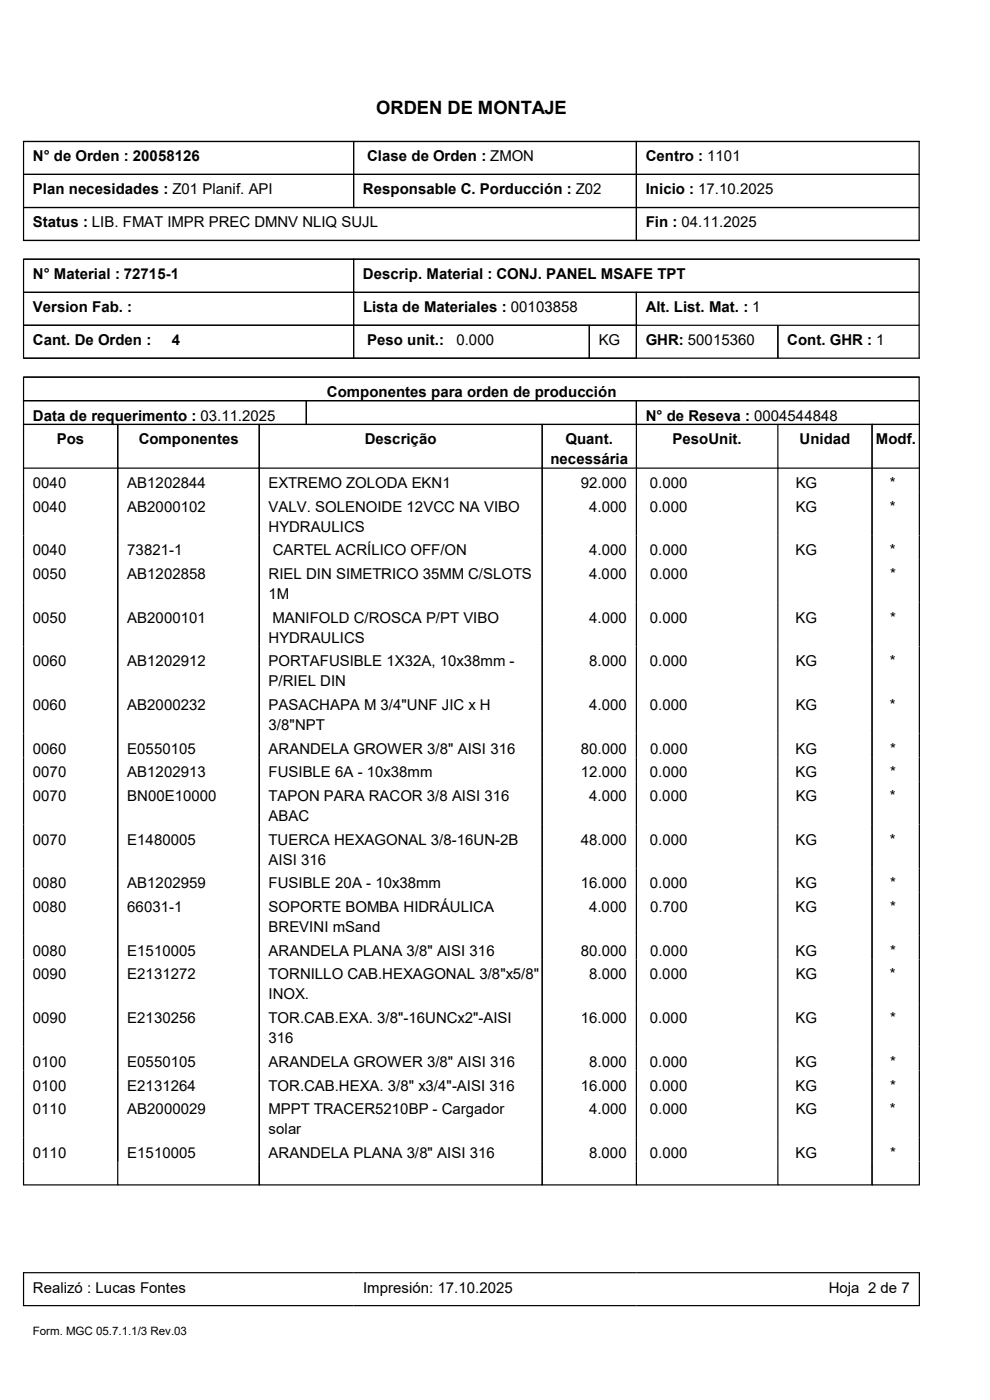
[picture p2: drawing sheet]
<svg xmlns="http://www.w3.org/2000/svg" width="210mm" height="297mm" viewBox="0 0 210 297" stroke-linecap="round" stroke-linejoin="round" font-family="sans-serif">
<defs><g id="words">
<text font-size="3.9" x="79.8" y="24.3">ORDEN DE MONTAJE</text>
<g font-size="3.2">
<text x="7" y="34.2">N° de Orden : 20058126</text>
<text x="77.9" y="34.2">Clase de Orden : ZMON</text>
<text x="137" y="34.2">Centro : 1101</text>
<text x="7" y="41.2">Plan necesidades : Z01 Planif. API</text>
<text x="77" y="41.2">Responsable C. Porducción : Z02</text>
<text x="137" y="41.2">Inicio : 17.10.2025</text>
<text x="7" y="48.3">Status : LIB. FMAT IMPR PREC DMNV NLIQ SUJL</text>
<text x="137" y="48.3">Fin : 04.11.2025</text>
<text x="7" y="59.2">N° Material : 72715-1</text>
<text x="77" y="59.2">Descrip. Material : CONJ. PANEL MSAFE TPT</text>
<text x="7" y="66.3">Version Fab. :</text>
<text x="77" y="66.3">Lista de Materiales : 00103858</text>
<text x="137" y="66.3">Alt. List. Mat. : 1</text>
<text x="7" y="73.2">Cant. De Orden :</text>
<text x="36.4" y="73.2">4</text>
<text x="77.9" y="73.2">Peso unit.:</text>
<text x="96.8" y="73.2">0.000</text>
<text x="127" y="73.2">KG</text>
<text x="137" y="73.2">GHR: 50015360</text>
<text x="167" y="73.2">Cont. GHR : 1</text>
<text x="7" y="89.2">Data de requerimento : 03.11.2025</text>
<text x="69.3" y="84.2">Componentes para orden de producción</text>
<text x="137" y="89.2">N° de Reseva : 0004544848</text>
<text x="12.1" y="94.3">Pos</text>
<text x="29.4" y="94.3">Componentes</text>
<text x="77.4" y="94.3">Descrição</text>
<text x="120" y="94.3">Quant.</text>
<text x="142.7" y="94.3">PesoUnit.</text>
<text x="169.6" y="94.3">Unidad</text>
<text x="185.8" y="94.3">Modf.</text>
<text x="116.8" y="98.5">necessária</text>
<text x="7" y="103.5">0040</text>
<text x="27" y="103.5">AB1202844</text>
<text x="57" y="103.5">EXTREMO ZOLODA EKN1</text>
<text x="123.2" y="103.5">92.000</text>
<text x="137.9" y="103.5">0.000</text>
<text x="168.8" y="103.5">KG</text>
<text x="188.8" y="103.5">*</text>
<text x="7" y="108.6">0040</text>
<text x="27" y="108.6">AB2000102</text>
<text x="57" y="108.6">VALV. SOLENOIDE 12VCC NA VIBO</text>
<text x="57" y="112.8">HYDRAULICS</text>
<text x="125" y="108.6">4.000</text>
<text x="137.8" y="108.6">0.000</text>
<text x="168.8" y="108.6">KG</text>
<text x="188.8" y="108.6">*</text>
<text x="7" y="117.8">0040</text>
<text x="27" y="117.8">73821-1</text>
<text x="57.9" y="117.8">CARTEL ACRÍLICO OFF/ON</text>
<text x="125" y="117.8">4.000</text>
<text x="137.9" y="117.8">0.000</text>
<text x="168.8" y="117.8">KG</text>
<text x="188.8" y="117.8">*</text>
<text x="7" y="122.9">0050</text>
<text x="27" y="122.9">AB1202858</text>
<text x="57" y="122.9">RIEL DIN SIMETRICO 35MM C/SLOTS</text>
<text x="125" y="122.9">4.000</text>
<text x="137.9" y="122.9">0.000</text>
<text x="188.8" y="122.9">*</text>
<text x="57" y="127.1">1M</text>
<text x="7" y="132.1">0050</text>
<text x="27" y="132.1">AB2000101</text>
<text x="57" y="136.4">HYDRAULICS</text>
<text x="57.8" y="132.1">MANIFOLD C/ROSCA P/PT VIBO</text>
<text x="125" y="132.1">4.000</text>
<text x="137.9" y="132.1">0.000</text>
<text x="168.7" y="132.1">KG</text>
<text x="188.8" y="132.1">*</text>
<text x="7" y="141.4">0060</text>
<text x="27" y="141.4">AB1202912</text>
<text x="57" y="141.4">PORTAFUSIBLE 1X32A, 10x38mm -</text>
<text x="125" y="141.4">8.000</text>
<text x="137.9" y="141.4">0.000</text>
<text x="168.8" y="141.4">KG</text>
<text x="188.8" y="141.4">*</text>
<text x="57" y="145.6">P/RIEL DIN</text>
<text x="7" y="150.6">0060</text>
<text x="27" y="150.6">AB2000232</text>
<text x="57" y="150.6">PASACHAPA M 3/4&quot;UNF JIC x H</text>
<text x="57" y="154.9">3/8&quot;NPT</text>
<text x="125" y="150.6">4.000</text>
<text x="137.9" y="150.6">0.000</text>
<text x="168.8" y="150.6">KG</text>
<text x="188.8" y="150.6">*</text>
<text x="7" y="159.9">0060</text>
<text x="27" y="159.9">E0550105</text>
<text x="57" y="159.9">ARANDELA GROWER 3/8&quot; AISI 316</text>
<text x="123.2" y="159.9">80.000</text>
<text x="137.9" y="159.9">0.000</text>
<text x="168.8" y="159.9">KG</text>
<text x="188.8" y="159.9">*</text>
<text x="7" y="164.9">0070</text>
<text x="27" y="164.9">AB1202913</text>
<text x="57" y="164.9">FUSIBLE 6A - 10x38mm</text>
<text x="123.2" y="164.9">12.000</text>
<text x="137.9" y="164.9">0.000</text>
<text x="168.8" y="164.9">KG</text>
<text x="188.8" y="164.9">*</text>
<text x="7" y="170">0070</text>
<text x="27" y="170">BN00E10000</text>
<text x="57" y="170">TAPON PARA RACOR 3/8 AISI 316</text>
<text x="125" y="170">4.000</text>
<text x="137.8" y="170">0.000</text>
<text x="168.8" y="170">KG</text>
<text x="188.8" y="170">*</text>
<text x="7" y="179.2">0070</text>
<text x="27" y="179.2">E1480005</text>
<text x="57" y="179.2">TUERCA HEXAGONAL 3/8-16UN-2B</text>
<text x="57" y="174.2">ABAC</text>
<text x="123.2" y="179.2">48.000</text>
<text x="137.9" y="179.2">0.000</text>
<text x="168.8" y="179.2">KG</text>
<text x="188.8" y="179.2">*</text>
<text x="57" y="183.4">AISI 316</text>
<text x="7" y="188.5">0080</text>
<text x="27" y="188.5">AB1202959</text>
<text x="57" y="188.5">FUSIBLE 20A - 10x38mm</text>
<text x="123.2" y="188.5">16.000</text>
<text x="137.9" y="188.5">0.000</text>
<text x="168.7" y="188.5">KG</text>
<text x="188.8" y="188.5">*</text>
<text x="7" y="193.5">0080</text>
<text x="27" y="193.5">66031-1</text>
<text x="57" y="193.5">SOPORTE BOMBA HIDRÁULICA</text>
<text x="57" y="197.7">BREVINI mSand</text>
<text x="125" y="193.5">4.000</text>
<text x="137.9" y="193.5">0.700</text>
<text x="168.8" y="193.5">KG</text>
<text x="188.8" y="193.5">*</text>
<text x="7" y="202.8">0080</text>
<text x="27" y="202.8">E1510005</text>
<text x="57" y="202.8">ARANDELA PLANA 3/8&quot; AISI 316</text>
<text x="123.2" y="202.8">80.000</text>
<text x="137.9" y="202.8">0.000</text>
<text x="168.8" y="202.8">KG</text>
<text x="188.8" y="202.8">*</text>
<text x="7" y="207.8">0090</text>
<text x="27" y="207.8">E2131272</text>
<text x="57" y="207.8">TORNILLO CAB.HEXAGONAL 3/8&quot;x5/8&quot;</text>
<text x="125" y="207.8">8.000</text>
<text x="137.8" y="207.8">0.000</text>
<text x="168.8" y="207.8">KG</text>
<text x="188.8" y="207.8">*</text>
<text x="57" y="212">INOX.</text>
<text x="7" y="217">0090</text>
<text x="27" y="217">E2130256</text>
<text x="57" y="217">TOR.CAB.EXA. 3/8&quot;-16UNCx2&quot;-AISI</text>
<text x="57" y="221.3">316</text>
<text x="123.2" y="217">16.000</text>
<text x="137.9" y="217">0.000</text>
<text x="168.8" y="217">KG</text>
<text x="188.8" y="217">*</text>
<text x="7" y="226.3">0100</text>
<text x="27" y="226.3">E0550105</text>
<text x="57" y="226.3">ARANDELA GROWER 3/8&quot; AISI 316</text>
<text x="125" y="226.3">8.000</text>
<text x="137.9" y="226.3">0.000</text>
<text x="168.7" y="226.3">KG</text>
<text x="188.8" y="226.3">*</text>
<text x="7" y="231.4">0100</text>
<text x="27" y="231.4">E2131264</text>
<text x="57" y="231.4">TOR.CAB.HEXA. 3/8&quot; x3/4&quot;-AISI 316</text>
<text x="123.2" y="231.4">16.000</text>
<text x="137.9" y="231.4">0.000</text>
<text x="168.8" y="231.4">KG</text>
<text x="188.8" y="231.4">*</text>
<text x="7" y="236.3">0110</text>
<text x="27" y="236.3">AB2000029</text>
<text x="57" y="236.3">MPPT TRACER5210BP - Cargador</text>
<text x="125" y="236.3">4.000</text>
<text x="137.9" y="236.3">0.000</text>
<text x="168.8" y="236.3">KG</text>
<text x="188.8" y="236.3">*</text>
<text x="7" y="245.6">0110</text>
<text x="27" y="245.6">E1510005</text>
<text x="57" y="245.6">ARANDELA PLANA 3/8&quot; AISI 316</text>
<text x="57" y="240.6">solar</text>
<text x="125" y="245.6">8.000</text>
<text x="137.9" y="245.6">0.000</text>
<text x="168.8" y="245.6">KG</text>
<text x="188.8" y="245.6">*</text>
<text x="7" y="274.2">Realizó : Lucas Fontes</text>
<text x="77" y="274.2">Impresión: 17.10.2025</text>
<text x="175.8" y="274.2">Hoja 2 de 7</text>
</g>
<text font-size="2.5" x="7" y="283.2">Form. MGC 05.7.1.1/3 Rev.03</text>
</g></defs>
<g fill="none" stroke="#000" stroke-width=".25">
<path d="M4.9 30h190.3M5 37h190M5 30v21M75 30v14M135 30v21M195 30v21M4.9 51h190.3M4.9 55h190.3M5 44h190M5 55v21M75 55v21M195 55v21"/>
<path d="M4.9 76h190.3M5 62h190M5 69h190M125 69v7M135 62v14M165 69v7M4.9 80h190.3M4.9 85h190.3M4.9 90h190.3M4.9 99.3h190.3M5 80v171.4M25 90v161.4"/>
<path d="M55 90v161.4M65 85v5M115 90v161.4M135 85v166.4M165 90v161.4M185 90v161.4M195 80v171.4M4.9 251.4h190.3M4.9 270h190.3M4.9 277h190.3M5 270v7M195 270v7"/>
</g>
<use href="#words"/>
</svg>
